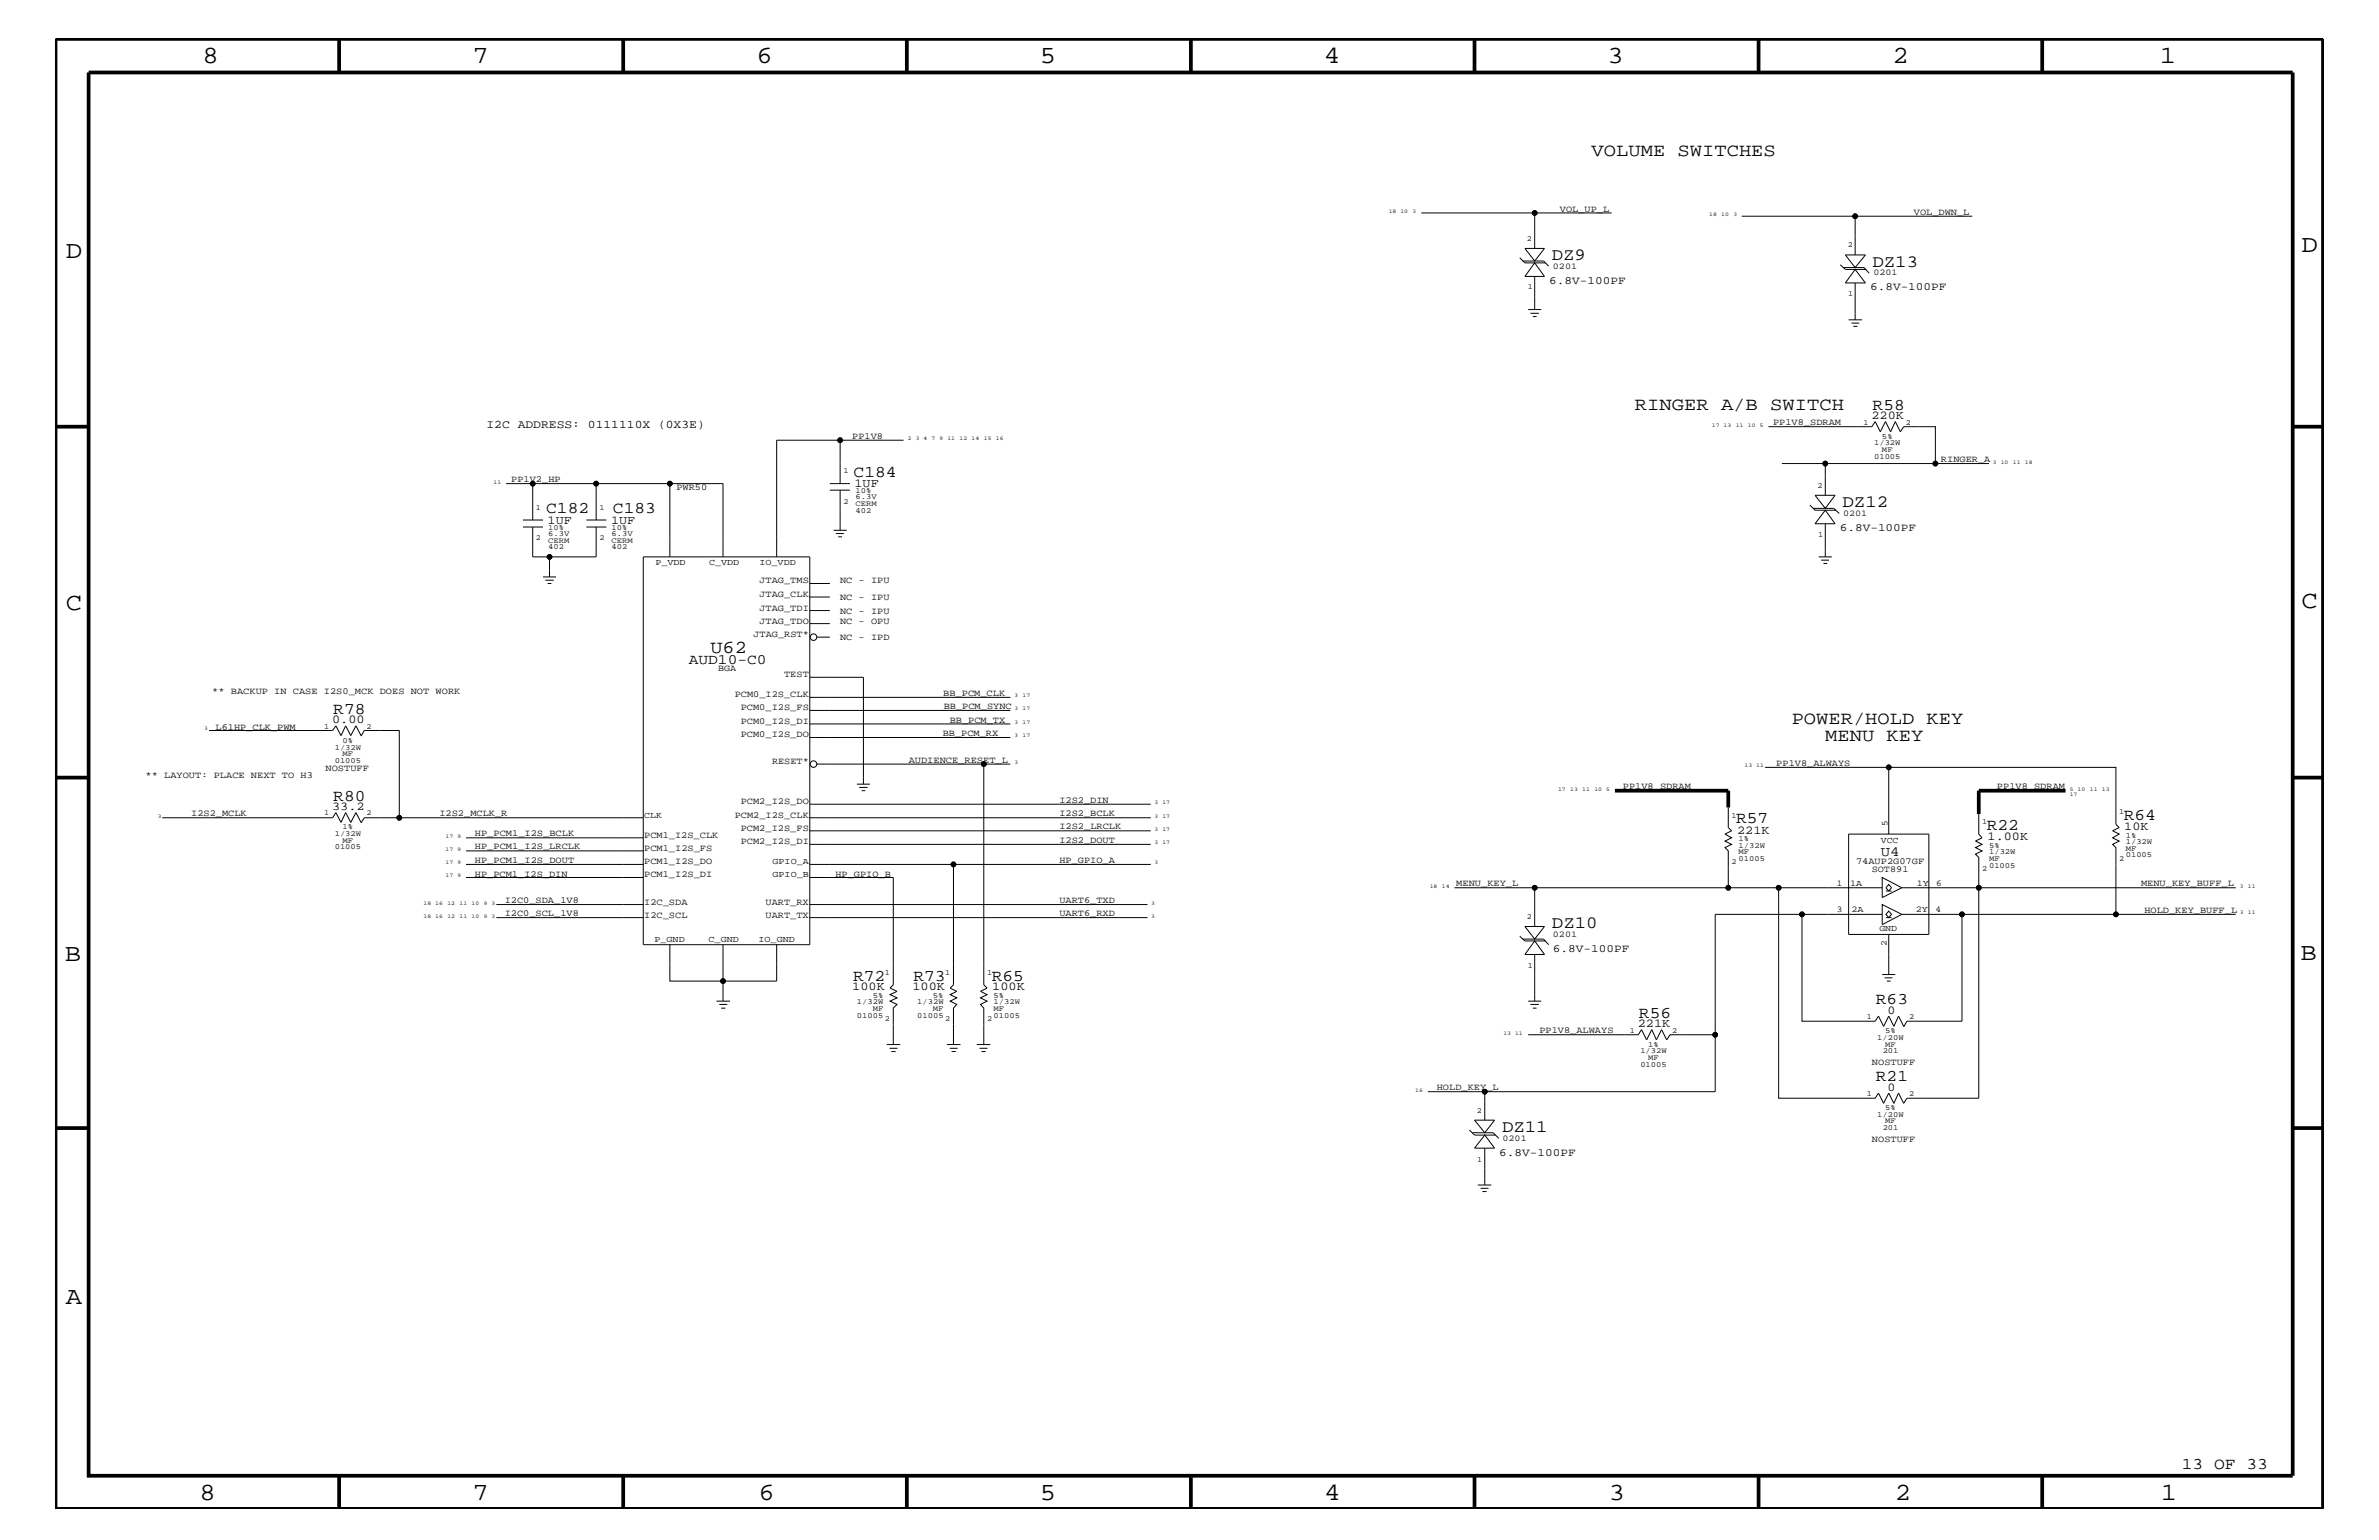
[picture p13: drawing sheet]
<svg xmlns="http://www.w3.org/2000/svg" width="432mm" height="279mm" viewBox="0 0 432 279" stroke-linecap="round" stroke-linejoin="round" font-family="sans-serif">
<defs><g id="words">
<g font-size="4.5">
<text x="36.7" y="11.5">8</text>
<text x="85.8" y="11.5">7</text>
<text x="137.3" y="11.5">6</text>
<text x="188.7" y="11.5">5</text>
<text x="240.3" y="11.5">4</text>
<text x="291.8" y="11.5">3</text>
<text x="343.5" y="11.5">2</text>
<text x="392" y="11.5">1</text>
<text x="11.9" y="46.8">D</text>
<text x="417.7" y="45.7">D</text>
<text x="11.9" y="110.6">C</text>
<text x="417.7" y="110.3">C</text>
<text x="11.8" y="174.3">B</text>
<text x="417.6" y="174.2">B</text>
<text x="11.9" y="236.7">A</text>
<text x="36.2" y="272.1">8</text>
<text x="85.8" y="272.1">7</text>
<text x="137.7" y="272.1">6</text>
<text x="188.7" y="272.1">5</text>
<text x="240.4" y="272.1">4</text>
<text x="292" y="272.1">3</text>
<text x="343.9" y="272.1">2</text>
<text x="392.2" y="272.1">1</text>
</g>
<g font-size="3.3">
<text x="288.9" y="28.3">VOLUME SWITCHES</text>
<text x="296.8" y="74.4">RINGER A/B SWITCH</text>
<text x="128.9" y="118.5">U62</text>
<text x="325.2" y="131.3">POWER/HOLD KEY</text>
<text x="331.3" y="134.4">MENU KEY</text>
</g>
<g font-size="3.1">
<text x="281.7" y="47.2">DZ9</text>
<text x="339.9" y="48.5">DZ13</text>
<text x="334.4" y="92.1">DZ12</text>
<text x="281.7" y="168.4">DZ10</text>
<text x="272.6" y="205.4">DZ11</text>
</g>
<g font-size="3">
<text x="339.9" y="74.4">R58</text>
<text x="154.9" y="86.5">C184</text>
<text x="99.1" y="93.2">C182</text>
<text x="111.3" y="93.2">C183</text>
<text x="60.5" y="129.6">R78</text>
<text x="60.5" y="145.3">R80</text>
<text x="315.1" y="149.4">R57</text>
<text x="385.5" y="148.8">R64</text>
<text x="360.6" y="150.7">R22</text>
<text x="154.9" y="177.9">R72</text>
<text x="165.8" y="177.9">R73</text>
<text x="180" y="177.9">R65</text>
<text x="297.5" y="184.7">R56</text>
<text x="340.5" y="182.2">R63</text>
<text x="340.5" y="196.2">R21</text>
<text x="396" y="266.5">13 OF 33</text>
</g>
<text font-size="2.6" x="125" y="120.4">AUD10-C0</text>
<text font-size="2.5" x="341.4" y="155.2">U4</text>
<g font-size="2.2">
<text x="339.7" y="76.1">220K</text>
<text x="155.1" y="88.3">1UF</text>
<text x="99.4" y="95">1UF</text>
<text x="110.9" y="95">1UF</text>
<text x="60.3" y="131.3">0.00</text>
<text x="60.3" y="147">33.2</text>
<text x="315.3" y="151.2">221K</text>
<text x="360.8" y="152.4">1.00K</text>
<text x="385.6" y="150.7">10K</text>
<text x="154.7" y="179.7">100K</text>
<text x="165.6" y="179.7">100K</text>
<text x="180.1" y="179.7">100K</text>
<text x="342.6" y="184">0</text>
<text x="297.3" y="186.4">221K</text>
<text x="342.6" y="197.9">0</text>
</g>
<text font-size="2.1" x="88.3" y="77.7">I2C ADDRESS: 0111110X (0X3E)</text>
<g font-size="2">
<text x="281.2" y="51.5">6.8V-100PF</text>
<text x="339.4" y="52.7">6.8V-100PF</text>
<text x="333.9" y="96.4">6.8V-100PF</text>
<text x="281.9" y="172.7">6.8V-100PF</text>
<text x="272.1" y="209.7">6.8V-100PF</text>
</g>
<g font-size="1.7">
<text x="283.1" y="38.4">VOL_UP_L</text>
<text x="347.4" y="39">VOL_DWN_L</text>
<text x="321.8" y="77.2">PP1V8_SDRAM</text>
<text x="154.7" y="79.6">PP1V8</text>
<text x="352.3" y="83.8">RINGER_A</text>
<text x="92.8" y="87.5">PP1V2_HP</text>
<text x="122.8" y="88.9">PWR50</text>
<text x="137.8" y="105.9">JTAG_TMS</text>
<text x="152.5" y="105.9">NC - IPU</text>
<text x="137.8" y="108.3">JTAG_CLK</text>
<text x="137.8" y="113.1">JTAG_TDO</text>
<text x="137.8" y="110.8">JTAG_TDI</text>
<text x="152.5" y="113.1">NC - OPU</text>
<text x="152.5" y="111.4">NC - IPU</text>
<text x="152.5" y="108.9">NC - IPU</text>
<text x="136.7" y="115.6">JTAG_RST*</text>
<text x="152.5" y="116.2">NC - IPD</text>
<text x="38.5" y="125.9">** BACKUP IN CASE I2S0_MCK DOES NOT WORK</text>
<text x="130.3" y="121.8">BGA</text>
<text x="142.3" y="122.9">TEST</text>
<text x="133.3" y="126.5">PCM0_I2S_CLK</text>
<text x="134.5" y="131.3">PCM0_I2S_DI</text>
<text x="134.5" y="128.9">PCM0_I2S_FS</text>
<text x="171.2" y="126.3">BB_PCM_CLK</text>
<text x="171.3" y="128.7">BB_PCM_SYNC</text>
<text x="172.4" y="131.1">BB_PCM_TX</text>
<text x="39.1" y="132.4">L61HP_CLK_PWM</text>
<text x="134.5" y="133.8">PCM0_I2S_DO</text>
<text x="171.1" y="133.5">BB_PCM_RX</text>
<text x="26.4" y="141.1">** LAYOUT: PLACE NEXT TO H3</text>
<text x="59.1" y="139.8">NOSTUFF</text>
<text x="140.1" y="138.6">RESET*</text>
<text x="164.9" y="138.4">AUDIENCE_RESET_L</text>
<text x="294.6" y="143.2">PP1V8_SDRAM</text>
<text x="322.4" y="139">PP1V8_ALWAYS</text>
<text x="362.5" y="143.2">PP1V8_SDRAM</text>
<text x="34.7" y="148.1">I2S2_MCLK</text>
<text x="79.8" y="148.1">I2S2_MCLK_R</text>
<text x="133.3" y="148.4">PCM2_I2S_CLK</text>
<text x="134.5" y="145.9">PCM2_I2S_DO</text>
<text x="192.3" y="145.7">I2S2_DIN</text>
<text x="192.3" y="148.1">I2S2_BCLK</text>
<text x="86.2" y="154.1">HP_PCM1_I2S_LRCLK</text>
<text x="86.2" y="151.8">HP_PCM1_I2S_BCLK</text>
<text x="116.9" y="152">PCM1_I2S_CLK</text>
<text x="116.9" y="154.4">PCM1_I2S_FS</text>
<text x="134.5" y="150.7">PCM2_I2S_FS</text>
<text x="134.5" y="153.2">PCM2_I2S_DI</text>
<text x="192.3" y="150.5">I2S2_LRCLK</text>
<text x="192.3" y="152.9">I2S2_DOUT</text>
<text x="86.2" y="156.6">HP_PCM1_I2S_DOUT</text>
<text x="86.2" y="159">HP_PCM1_I2S_DIN</text>
<text x="116.9" y="156.8">PCM1_I2S_DO</text>
<text x="116.9" y="159.2">PCM1_I2S_DI</text>
<text x="151.6" y="159">HP_GPIO_B</text>
<text x="192.3" y="156.6">HP_GPIO_A</text>
<text x="264.3" y="160.8">MENU_KEY_L</text>
<text x="336.9" y="156.7">74AUP2G07GF</text>
<text x="339.7" y="158.2">SOT891</text>
<text x="388.6" y="160.8">MENU_KEY_BUFF_L</text>
<text x="91.6" y="166.2">I2C0_SCL_1V8</text>
<text x="91.6" y="163.9">I2C0_SDA_1V8</text>
<text x="116.9" y="166.5">I2C_SCL</text>
<text x="116.9" y="164.1">I2C_SDA</text>
<text x="138.9" y="166.5">UART_TX</text>
<text x="138.9" y="164.1">UART_RX</text>
<text x="192.3" y="166.2">UART6_RXD</text>
<text x="192.3" y="163.9">UART6_TXD</text>
<text x="389.2" y="165.6">HOLD_KEY_BUFF_L</text>
<text x="279.4" y="187.5">PP1V8_ALWAYS</text>
<text x="260.8" y="197.8">HOLD_KEY_L</text>
<text x="339.8" y="193.2">NOSTUFF</text>
<text x="339.8" y="207.1">NOSTUFF</text>
</g>
<g font-size="1.6">
<text x="281.9" y="48.8">0201</text>
<text x="340" y="50">0201</text>
<text x="334.5" y="93.7">0201</text>
<text x="119" y="102.5">P_VDD</text>
<text x="128.7" y="102.5">C_VDD</text>
<text x="137.8" y="102.5">IO_VDD</text>
<text x="116.9" y="148.4">CLK</text>
<text x="342.6" y="149.9" transform="rotate(-90 342.6 149.9)">5</text>
<text x="341.4" y="152.9">VCC</text>
<text x="140.2" y="156.8">GPIO_A</text>
<text x="140.2" y="159.2">GPIO_B</text>
<text x="333.4" y="160.7">1</text>
<text x="335.8" y="160.7">1A</text>
<text x="347.9" y="160.7">1Y</text>
<text x="351.5" y="160.7">6</text>
<text x="333.4" y="165.4">3</text>
<text x="336" y="165.6">2A</text>
<text x="347.7" y="165.4">2Y</text>
<text x="351.3" y="165.6">4</text>
<text x="118.8" y="170.9">P_GND</text>
<text x="128.6" y="170.9">C_GND</text>
<text x="137.7" y="170.9">IO_GND</text>
<text x="281.9" y="170">0201</text>
<text x="341.1" y="168.9">GND</text>
<text x="342.5" y="171.6" transform="rotate(-90 342.5 171.6)">2</text>
<text x="272.7" y="207">0201</text>
</g>
<g font-size="1.4">
<text x="277.1" y="43.7">2</text>
<text x="335.4" y="44.9">2</text>
<text x="277.3" y="52.5">1</text>
<text x="335.4" y="53.8">1</text>
<text x="338.2" y="77.1">1</text>
<text x="345.9" y="77.1">2</text>
<text x="340.1" y="80.8">1/32W</text>
<text x="340.1" y="83.3">01005</text>
<text x="341.6" y="82">MF</text>
<text x="341.6" y="79.6">5%</text>
<text x="153.1" y="85.9">1</text>
<text x="155.3" y="89.5">10%</text>
<text x="329.9" y="88.6">2</text>
<text x="97.3" y="92.6">1</text>
<text x="108.8" y="92.6">1</text>
<text x="153.1" y="91.4">2</text>
<text x="155.3" y="90.6">6.3V</text>
<text x="155.3" y="91.8">CERM</text>
<text x="155.3" y="93.1">402</text>
<text x="97.3" y="98">2</text>
<text x="99.5" y="98.5">CERM</text>
<text x="99.5" y="97.3">6.3V</text>
<text x="99.5" y="99.7">402</text>
<text x="99.5" y="96.2">10%</text>
<text x="108.8" y="98">2</text>
<text x="111" y="97.3">6.3V</text>
<text x="111" y="98.5">CERM</text>
<text x="111" y="96.2">10%</text>
<text x="111" y="99.7">402</text>
<text x="330" y="97.4">1</text>
<text x="58.8" y="132.2">1</text>
<text x="60.7" y="136">1/32W</text>
<text x="62.2" y="134.7">0%</text>
<text x="62.2" y="137.2">MF</text>
<text x="66.5" y="132.2">2</text>
<text x="60.7" y="138.4">01005</text>
<text x="58.8" y="147.9">1</text>
<text x="66.5" y="147.9">2</text>
<text x="314.3" y="148.4">1</text>
<text x="359.7" y="149.5">1</text>
<text x="384.6" y="147.7">1</text>
<text x="60.7" y="154.1">01005</text>
<text x="60.7" y="151.8">1/32W</text>
<text x="62.2" y="152.9">MF</text>
<text x="62.2" y="150.5">1%</text>
<text x="315.6" y="153.8">1/32W</text>
<text x="315.6" y="155">MF</text>
<text x="315.6" y="152.6">1%</text>
<text x="361" y="153.8">5%</text>
<text x="361" y="155">1/32W</text>
<text x="385.8" y="152">1%</text>
<text x="385.8" y="154.4">MF</text>
<text x="385.8" y="153.2">1/32W</text>
<text x="385.8" y="155.6">01005</text>
<text x="314.3" y="156.8">2</text>
<text x="315.6" y="156.2">01005</text>
<text x="359.7" y="158">2</text>
<text x="361" y="157.4">01005</text>
<text x="361" y="156.2">MF</text>
<text x="384.6" y="156.2">2</text>
<text x="277.1" y="166.7">2</text>
<text x="160.6" y="176.8">1</text>
<text x="171.5" y="176.8">1</text>
<text x="179.2" y="176.8">1</text>
<text x="277.3" y="175.6">1</text>
<text x="155.5" y="182.2">1/32W</text>
<text x="155.5" y="184.7">01005</text>
<text x="158.4" y="181">5%</text>
<text x="158.4" y="183.5">MF</text>
<text x="160.6" y="185.3">2</text>
<text x="166.5" y="182.2">1/32W</text>
<text x="166.5" y="184.7">01005</text>
<text x="169.3" y="181">5%</text>
<text x="169.3" y="183.5">MF</text>
<text x="171.5" y="185.3">2</text>
<text x="179.2" y="185.3">2</text>
<text x="180.3" y="181">5%</text>
<text x="180.3" y="183.5">MF</text>
<text x="180.3" y="184.7">01005</text>
<text x="180.3" y="182.2">1/32W</text>
<text x="338.8" y="184.9">1</text>
<text x="346.5" y="184.9">2</text>
<text x="295.8" y="187.4">1</text>
<text x="297.7" y="191.1">1/32W</text>
<text x="299.2" y="189.9">1%</text>
<text x="303.5" y="187.4">2</text>
<text x="340.7" y="188.7">1/20W</text>
<text x="341.7" y="191.1">201</text>
<text x="342.2" y="189.9">MF</text>
<text x="342.2" y="187.5">5%</text>
<text x="297.7" y="193.6">01005</text>
<text x="299.2" y="192.3">MF</text>
<text x="268.1" y="201.9">2</text>
<text x="338.8" y="198.9">1</text>
<text x="340.7" y="202.6">1/20W</text>
<text x="342.2" y="201.5">5%</text>
<text x="342.2" y="203.8">MF</text>
<text x="346.5" y="198.9">2</text>
<text x="341.7" y="205.1">201</text>
<text x="268.1" y="210.8">1</text>
</g>
<g font-size="1">
<text x="252.1" y="38.6">18 10</text>
<text x="256.4" y="38.6">3</text>
<text x="310.2" y="39.2">18</text>
<text x="312.4" y="39.2">10</text>
<text x="314.6" y="39.2">3</text>
<text x="310.7" y="77.4">17 13</text>
<text x="315" y="77.4">11</text>
<text x="317.2" y="77.4">10</text>
<text x="319.4" y="77.4">5</text>
<text x="164.8" y="79.9">2</text>
<text x="166.2" y="79.9">3</text>
<text x="167.6" y="79.9">4</text>
<text x="169.1" y="79.9">7</text>
<text x="170.5" y="79.9">9</text>
<text x="172" y="79.9">11</text>
<text x="174.2" y="79.9">12</text>
<text x="176.4" y="79.9">14</text>
<text x="178.6" y="79.9">15</text>
<text x="180.8" y="79.9">16</text>
<text x="89.6" y="87.7">11</text>
<text x="361.7" y="84.1">3</text>
<text x="363.1" y="84.1">10</text>
<text x="365.3" y="84.1">11</text>
<text x="367.5" y="84.1">18</text>
<text x="184.1" y="126.5">3</text>
<text x="184.1" y="131.3">3</text>
<text x="184.1" y="128.9">3</text>
<text x="185.6" y="126.5">17</text>
<text x="185.6" y="131.3">17</text>
<text x="185.6" y="128.9">17</text>
<text x="37.1" y="132.5">3</text>
<text x="184.1" y="133.8">3</text>
<text x="185.6" y="133.8">17</text>
<text x="184.1" y="138.6">3</text>
<text x="282.8" y="143.5">17</text>
<text x="285" y="143.5">13</text>
<text x="287.2" y="143.5">11</text>
<text x="289.4" y="143.5">10 5</text>
<text x="316.7" y="139.2">13 11</text>
<text x="375.7" y="143.5">5</text>
<text x="377.1" y="143.5">10</text>
<text x="379.3" y="143.5">11</text>
<text x="381.5" y="143.5">13</text>
<text x="28.6" y="148.4">3</text>
<text x="209.5" y="148.4">3</text>
<text x="209.6" y="145.9">3</text>
<text x="211" y="148.4">17</text>
<text x="211" y="145.9">17</text>
<text x="375.7" y="144.4">17</text>
<text x="80.9" y="154.4">17</text>
<text x="80.9" y="152">17</text>
<text x="83.1" y="152">9</text>
<text x="83.1" y="154.4">9</text>
<text x="209.6" y="150.7">3</text>
<text x="209.6" y="153.2">3</text>
<text x="211" y="150.7">17</text>
<text x="211" y="153.2">17</text>
<text x="80.9" y="159.2">17</text>
<text x="80.9" y="156.8">17</text>
<text x="83.1" y="156.8">9</text>
<text x="83.1" y="159.2">9</text>
<text x="209.6" y="156.8">3</text>
<text x="259.5" y="161.1">18</text>
<text x="261.7" y="161.1">14</text>
<text x="406.6" y="161.1">3</text>
<text x="408" y="161.1">11</text>
<text x="76.9" y="164.1">18 16</text>
<text x="76.9" y="166.5">18 16</text>
<text x="81.2" y="166.5">12</text>
<text x="81.2" y="164.1">12</text>
<text x="83.4" y="164.1">11</text>
<text x="83.4" y="166.5">11</text>
<text x="85.6" y="166.5">10</text>
<text x="85.6" y="164.1">10</text>
<text x="87.8" y="166.5">9</text>
<text x="87.8" y="164.1">9</text>
<text x="89.2" y="166.5">3</text>
<text x="89.2" y="164.1">3</text>
<text x="209" y="166.5">3</text>
<text x="209" y="164.1">3</text>
<text x="406.6" y="165.9">3</text>
<text x="408" y="165.9">11</text>
<text x="272.9" y="187.7">13 11</text>
<text x="256.9" y="198.1">16</text>
</g>
</g></defs>
<g fill="none" stroke="#000" stroke-width=".18">
<path d="M258 38.6h20.6M292.5 38.6h-13.9v6.5M316.1 39.2h20.6M358 39.2h-21.3v7.1M275.8 46.8l1 .9h3.7M276.4 47.4h3.8l.9 .9M276.8 45.1h3.5l-1.7 2.3zM277.4 56.2h2.3M277.8 56.8h1.5M278.2 57.4h.7M278.6 47.7l1.7 2.5h-3.5zM278.6 50.2v6"/>
<path d="M334 48l.9 .9h3.8M334.5 48.5h3.8l1 1.1M334.9 46.3h3.7l-1.9 2.2zM335.5 58h2.5M336 58.6h1.5M336.4 59.2h.7M336.7 48.9l1.9 2.4h-3.7zM336.7 51.3v6.7M152.5 79.9h-11.5v21.1M164 79.9h-11.5v7.8M321 77.4h18.8l.6-.9 .9 1.8 .9-1.8 1 1.8 .8-1.8 .9 1.8 .6-.9h5.8v6.7M91.9 87.7h39.3v13.3"/>
<path d="M94.9 95.6h3.7M94.9 94.3h3.7M96.7 87.7v6.6M96.7 95.6v5.4h11.5v-5.4M106.4 95.6h3.7M106.4 94.3h3.7M108.2 87.7v6.6M121.6 87.7v13.3M150.6 88.9h3.7M150.6 87.7h3.7M151.3 96.2h2.4M151.7 96.8h1.5"/>
<path d="M152.1 97.4h.7M152.5 88.9v7.3M323.4 84.1h7.9M328.5 91.6l.9 1h3.8M329.1 92.2h3.7l1 1M329.4 89.9h3.7l-1.8 2.3zM331.3 92.6l1.8 2.4h-3.7zM331.3 95v6M361 84.1h-29.7v5.8M98.6 104.7h2.3M99 105.3h1.5M99.4 105.9h.7"/>
<path d="M99.7 101v3.7M116.8 101h30.2v70.4h-30.2zM147 105.9h3.6M147 110.8h3.6M147 113.1h3.6M147 108.3h3.6M148.3 115.6h2.3M330.1 101h2.4M330.5 101.6h1.5M331 102.2h.6M37.9 132.5h22.5l.6-.8 .9 1.8 .8-1.8 1 1.8 .9-1.8 .9 1.8M65.5 133.5l.6-1h6.4v15.9h44.3"/>
<path d="M147 122.9h9.7v19.4M147 131.3h36.4M147 133.8h36.4M147 128.9h36.4M147 126.5h36.4M148.3 138.6h30.3M183.4 138.6h-4.8v40.1l.6 .6-1.2 .6 1.2 .6-1.2 .5 1.2 .6-1.2 .6 .6 .7v6.6M320.4 139.2h22.4v12.1M342.8 139.2h41.2v10.3l.6 .6-1.1 .6 1.1 .6-1.1 .7 1.1 .6-1.1 .6 .5 .6v12.1h21.8M29.5 148.4h30.9l.6-1 .9 1.8 .8-1.8 1 1.8 .9-1.8 .9 1.8M72.5 148.4h-6.4l-.6 .9M84.6 159.2h32.2"/>
<path d="M84.6 156.8h32.2M84.6 152h32.2M84.6 154.4h32.2M147 159.2h15.1v19.5l-.6 .6 1.3 .6-1.3 .6 1.3 .5-1.3 .6 1.3 .6-.7 .7v6.6M147 148.4h61.9M147 156.8h26.1M147 145.9h61.9M147 153.2h61.9M147 150.7h61.9M155.5 142.3h2.4M156 142.9h1.5M156.4 143.5h.7"/>
<path d="M208.9 156.8h-35.8v21.9l-.6 .6 1.2 .6-1.2 .6 1.2 .5-1.2 .6 1.2 .6-.6 .7v6.6M313.7 146.5v3.6l.6 .6-1.2 .6 1.2 .7-1.2 .6 1.2 .6-1.2 .6 .6 .6v6.7h-35.1M335.5 151.3h14.6v18.2h-14.6zM359.2 147.7v3.6l.5 .7-1.1 .6 1.1 .6-1.1 .6 1.1 .6-1.1 .6 .6 .6v5.5h-14l-3.6 1.7v-3.6l3.6 1.9M90.1 164.1h26.7M90.1 166.5h26.7M121.6 171.4v6.6h9.6v3.6M131.2 171.4v6.6h9.8v-6.6M147 164.1h61.3M147 166.5h61.3M264 161.1h14.6v7M275.8 169.9l1 .8h3.7"/>
<path d="M276.4 170.4h3.8l.9 1M276.8 168.1h3.5l-1.7 2.3zM278.6 170.7l1.7 2.5h-3.5zM278.6 173.2v8.4M313.7 161.1h27.9M322.8 161.1v38.1h17.6l.6-.9 .9 1.9 .9-1.9 .9 1.9 .9-1.9 .9 1.9 .6-1h13.1v-38.1h46.6M327.1 165.9h-15.8v21.8h-8.2l-.6 1-.9-1.9-.9 1.9-.9-1.9-.9 1.9-1-1.9-.6 .9h-19.9M341.6 165.9h-14.5v19.4h13.3l.6-1 .9 1.9 .9-1.9 .9 1.9 .9-1.9 .9 1.9M341.6 176.8h2.4M342.1 177.4h1.4M342.3 166.5h1M342.3 161.7h1"/>
<path d="M342.5 178h.7M342.8 165.3l.5 .6-.5 .6-.5-.6zM342.8 160.5l.5 .6-.5 .6-.5-.6zM342.8 169.5v7.3M345.2 165.9l-3.6 1.9v-3.7l3.6 1.8h38.8M356.1 165.9v19.4h-10l-.6 1M130 181.6h2.5M130.6 182.2h1.4M130.9 182.9h.8M161 189.5h2.4M161.5 190.2h1.4M161.8 190.8h.8"/>
<path d="M171.9 189.5h2.4M172.4 190.2h1.4M172.7 190.8h.8M177.3 189.5h2.4M177.8 190.2h1.4M178.1 190.8h.8M259.2 198.1h10.3M277.4 181.6h2.3M277.8 182.2h1.5M278.2 182.9h.7M311.3 187.7v10.4h-41.8v5.1M266.7 205l.9 .9h3.8"/>
<path d="M267.3 205.5h3.7l1 1M267.6 203.2h3.7l-1.8 2.3zM268.2 215h2.5M268.7 215.6h1.5M269.1 216.2h.7M269.5 205.9l1.8 2.4h-3.7zM269.5 208.3v6.7"/>
<circle cx="278.6" cy="38.6" r=".42"/>
<circle cx="336.7" cy="39.2" r=".42"/>
<circle cx="152.5" cy="79.9" r=".42"/>
<circle cx="96.7" cy="87.7" r=".42"/>
<circle cx="108.2" cy="87.7" r=".42"/>
<circle cx="121.6" cy="87.7" r=".42"/>
<circle cx="331.3" cy="84.1" r=".42"/>
<circle cx="351.3" cy="84.1" r=".42"/>
<circle cx="99.7" cy="101" r=".42"/>
<circle cx="147.7" cy="115.6" r=".59"/>
<circle cx="147.7" cy="138.6" r=".59"/>
<circle cx="178.6" cy="138.6" r=".42"/>
<circle cx="342.8" cy="139.2" r=".42"/>
<circle cx="72.5" cy="148.4" r=".42"/>
<circle cx="173.1" cy="156.8" r=".42"/>
<circle cx="131.2" cy="178" r=".42"/>
<circle cx="278.6" cy="161.1" r=".42"/>
<circle cx="313.7" cy="161.1" r=".42"/>
<circle cx="322.8" cy="161.1" r=".42"/>
<circle cx="327.1" cy="165.9" r=".42"/>
<circle cx="356.1" cy="165.9" r=".42"/>
<circle cx="359.2" cy="161.1" r=".42"/>
<circle cx="384" cy="165.9" r=".42"/>
<circle cx="269.5" cy="198.1" r=".42"/>
<circle cx="311.3" cy="187.7" r=".42"/>
</g>
<g fill="none" stroke="#000" stroke-width=".68" stroke-linecap="butt">
<path d="M10.1 7.1h411.5v266.7h-411.5zM16.1 13.2h400v254.5h-400zM61.6 7.1v6.1M113.1 7.1v6.1M164.6 7.1v6.1M216.2 7.1v6.1M267.6 7.1v6.1M319.2 7.1v6.1M370.7 7.1v6.1M10.1 77.4h6M416.1 77.4h5.5M10.1 141.1h6"/>
<path d="M293.1 143.5h20.6v3M374.9 143.5h-15.7v4.2M416.1 141.1h5.5M10.1 204.7h6M416.1 204.7h5.5M61.6 267.7v6.1M113.1 267.7v6.1M164.6 267.7v6.1M216.2 268v5.8M267.6 267.7v6.1M319.2 267.7v6.1M370.7 267.7v6.1"/>
</g>
<g fill="#000">
<circle cx="278.6" cy="38.6" r=".42"/>
<circle cx="336.7" cy="39.2" r=".42"/>
<circle cx="152.5" cy="79.9" r=".42"/>
<circle cx="96.7" cy="87.7" r=".42"/>
<circle cx="108.2" cy="87.7" r=".42"/>
<circle cx="121.6" cy="87.7" r=".42"/>
<circle cx="331.3" cy="84.1" r=".42"/>
<circle cx="351.3" cy="84.1" r=".42"/>
<circle cx="99.7" cy="101" r=".42"/>
<circle cx="178.6" cy="138.6" r=".42"/>
<circle cx="342.8" cy="139.2" r=".42"/>
<circle cx="72.5" cy="148.4" r=".42"/>
<circle cx="173.1" cy="156.8" r=".42"/>
<circle cx="131.2" cy="178" r=".42"/>
<circle cx="278.6" cy="161.1" r=".42"/>
<circle cx="313.7" cy="161.1" r=".42"/>
<circle cx="322.8" cy="161.1" r=".42"/>
<circle cx="327.1" cy="165.9" r=".42"/>
<circle cx="356.1" cy="165.9" r=".42"/>
<circle cx="359.2" cy="161.1" r=".42"/>
<circle cx="384" cy="165.9" r=".42"/>
<circle cx="269.5" cy="198.1" r=".42"/>
<circle cx="311.3" cy="187.7" r=".42"/>
</g>
<use href="#words"/>
</svg>
